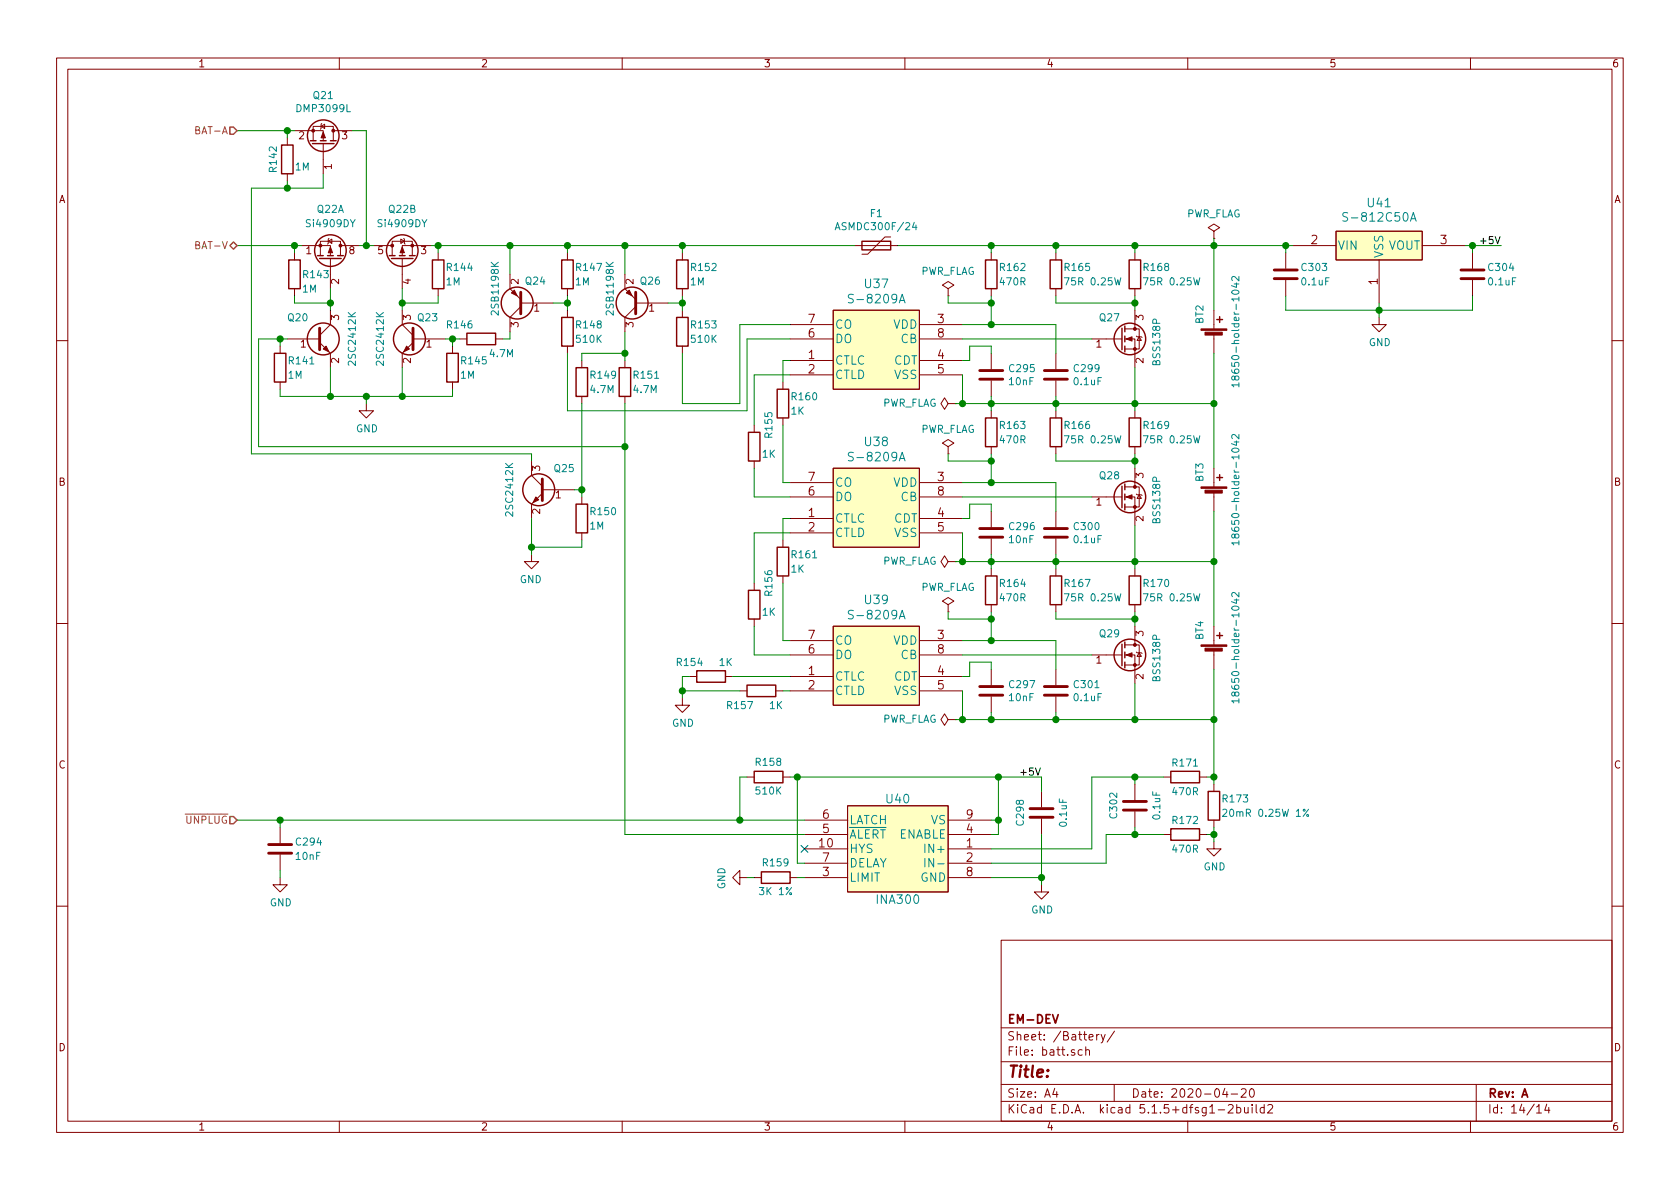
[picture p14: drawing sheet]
<svg xmlns="http://www.w3.org/2000/svg" width="297mm" height="210mm" viewBox="0 0 297 210" stroke-linecap="round" stroke-linejoin="round" font-family="sans-serif">
<defs><g id="words">
<text font-size="2.8" fill="#840000" x="178" y="190.5">Title:</text>
<g font-size="2.1" fill="#008484">
<text x="238.3" y="39.2">S-812C50A</text>
<text x="241.9" y="36.6">U41</text>
<text x="236.5" y="44.2">VIN</text>
<text x="244.6" y="45.7" transform="rotate(-90 244.6 45.7)">VSS</text>
<text x="245.4" y="44.2">VOUT</text>
<text x="150.7" y="53.6">S-8209A</text>
<text x="153" y="50.9">U37</text>
<text x="147.6" y="58.1">CO</text>
<text x="157.9" y="58.1">VDD</text>
<text x="147.6" y="64.5">CTLC</text>
<text x="147.6" y="60.7">DO</text>
<text x="158" y="64.5">CDT</text>
<text x="159.3" y="60.7">CB</text>
<text x="147.6" y="67">CTLD</text>
<text x="158.1" y="67">VSS</text>
<text x="150.7" y="81.6">S-8209A</text>
<text x="153" y="78.9">U38</text>
<text x="147.6" y="88.6">DO</text>
<text x="147.6" y="86.1">CO</text>
<text x="157.9" y="86.1">VDD</text>
<text x="159.3" y="88.6">CB</text>
<text x="147.6" y="92.4">CTLC</text>
<text x="147.6" y="95">CTLD</text>
<text x="158" y="92.4">CDT</text>
<text x="158.1" y="95">VSS</text>
<text x="153" y="106.8">U39</text>
<text x="150.7" y="109.5">S-8209A</text>
<text x="147.6" y="116.6">DO</text>
<text x="147.6" y="114">CO</text>
<text x="157.9" y="114">VDD</text>
<text x="159.3" y="116.6">CB</text>
<text x="147.6" y="120.4">CTLC</text>
<text x="147.6" y="122.9">CTLD</text>
<text x="158" y="120.4">CDT</text>
<text x="158.1" y="122.9">VSS</text>
<text x="156.8" y="142.1">U40</text>
<text x="150.1" y="148.3">ALERT</text>
<text x="150.1" y="145.8">LATCH</text>
<text x="158.8" y="148.3">ENABLE</text>
<text x="164.6" y="145.8">VS</text>
<text x="150.1" y="150.8">HYS</text>
<text x="150.1" y="155.9">LIMIT</text>
<text x="150.1" y="153.4">DELAY</text>
<text x="162.7" y="155.9">GND</text>
<text x="164.1" y="150.8">IN+</text>
<text x="164.6" y="153.4">IN-</text>
<text x="155.2" y="159.8">INA300</text>
</g>
<g font-size="2.1" fill="#840000">
<text x="231.8" y="43.2">2</text>
<text x="254.7" y="43.2">3</text>
<text x="243.6" y="50.4" transform="rotate(-90 243.6 50.4)">1</text>
<text x="142.9" y="59.7">6</text>
<text x="142.9" y="57.1">7</text>
<text x="165.8" y="57.1">3</text>
<text x="165.8" y="59.7">8</text>
<text x="142.9" y="63.5">1</text>
<text x="165.8" y="63.5">4</text>
<text x="142.9" y="66">2</text>
<text x="165.8" y="66">5</text>
<text x="142.9" y="87.6">6</text>
<text x="142.9" y="85.1">7</text>
<text x="165.8" y="85.1">3</text>
<text x="165.8" y="87.6">8</text>
<text x="142.9" y="91.4">1</text>
<text x="142.9" y="94">2</text>
<text x="165.8" y="91.4">4</text>
<text x="165.8" y="94">5</text>
<text x="142.9" y="113">7</text>
<text x="165.8" y="113">3</text>
<text x="142.9" y="119.4">1</text>
<text x="142.9" y="115.6">6</text>
<text x="165.8" y="119.4">4</text>
<text x="165.8" y="115.6">8</text>
<text x="142.9" y="121.9">2</text>
<text x="165.8" y="121.9">5</text>
<text x="144.9" y="149.9">10</text>
<text x="145.5" y="147.3">5</text>
<text x="145.5" y="144.8">6</text>
<text x="170.9" y="149.9">1</text>
<text x="170.9" y="147.3">4</text>
<text x="170.9" y="144.8">9</text>
<text x="145.5" y="154.9">3</text>
<text x="145.5" y="152.4">7</text>
<text x="170.9" y="152.4">2</text>
<text x="170.9" y="154.9">8</text>
<text x="178" y="184">Sheet: /Battery/</text>
<text x="178" y="181">EM-DEV</text>
<text x="178" y="186.7">File: batt.sch</text>
<text x="178" y="196.9">KiCad E.D.A. kicad 5.1.5+dfsg1-2build2</text>
<text x="178" y="194.1">Size: A4</text>
<text x="200" y="194.1">Date: 2020-04-20</text>
<text x="263" y="194.1">Rev: A</text>
<text x="263" y="196.9">Id: 14/14</text>
</g>
<g font-size="1.8" fill="#840000">
<text x="35" y="11.9">1</text>
<text x="85" y="11.9">2</text>
<text x="135" y="11.9">3</text>
<text x="185" y="11.9">4</text>
<text x="235" y="11.9">5</text>
<text x="285" y="11.9">6</text>
<text x="52.9" y="24.6">2</text>
<text x="58.7" y="29.9" transform="rotate(-90 58.7 29.9)">1</text>
<text x="60.5" y="24.6">3</text>
<text x="10.4" y="35.9">A</text>
<text x="285.4" y="35.9">A</text>
<text x="54.1" y="45">1</text>
<text x="61.7" y="45">8</text>
<text x="66.8" y="45">5</text>
<text x="74.4" y="45">3</text>
<text x="59.9" y="50.3" transform="rotate(-90 59.9 50.3)">2</text>
<text x="72.6" y="50.3" transform="rotate(-90 72.6 50.3)">4</text>
<text x="91.7" y="50.3" transform="rotate(-90 91.7 50.3)">2</text>
<text x="112" y="50.3" transform="rotate(-90 112 50.3)">2</text>
<text x="59.9" y="56.6" transform="rotate(-90 59.9 56.6)">3</text>
<text x="72.6" y="56.6" transform="rotate(-90 72.6 56.6)">3</text>
<text x="91.7" y="57.9" transform="rotate(-90 91.7 57.9)">3</text>
<text x="94.4" y="55.1">1</text>
<text x="112" y="57.9" transform="rotate(-90 112 57.9)">3</text>
<text x="114.8" y="55.1">1</text>
<text x="202.2" y="56.6" transform="rotate(-90 202.2 56.6)">3</text>
<text x="53.2" y="61.5">1</text>
<text x="59.9" y="64.2" transform="rotate(-90 59.9 64.2)">2</text>
<text x="72.6" y="64.2" transform="rotate(-90 72.6 64.2)">2</text>
<text x="75.4" y="61.5">1</text>
<text x="193.8" y="61.5">1</text>
<text x="202.2" y="64.2" transform="rotate(-90 202.2 64.2)">2</text>
<text x="95.5" y="83.3" transform="rotate(-90 95.5 83.3)">3</text>
<text x="10.4" y="85.9">B</text>
<text x="98.2" y="88.1">1</text>
<text x="193.8" y="89.4">1</text>
<text x="202.2" y="84.6" transform="rotate(-90 202.2 84.6)">3</text>
<text x="285.4" y="85.9">B</text>
<text x="95.5" y="90.9" transform="rotate(-90 95.5 90.9)">2</text>
<text x="202.2" y="92.2" transform="rotate(-90 202.2 92.2)">2</text>
<text x="202.2" y="112.5" transform="rotate(-90 202.2 112.5)">3</text>
<text x="193.8" y="117.3">1</text>
<text x="202.2" y="120.1" transform="rotate(-90 202.2 120.1)">2</text>
<text x="10.4" y="135.9">C</text>
<text x="285.4" y="135.9">C</text>
<text x="10.4" y="185.9">D</text>
<text x="285.4" y="185.9">D</text>
<text x="35" y="199.9">1</text>
<text x="85" y="199.9">2</text>
<text x="135" y="199.9">3</text>
<text x="185" y="199.9">4</text>
<text x="235" y="199.9">5</text>
<text x="285" y="199.9">6</text>
</g>
<g font-size="1.8" fill="#008484">
<text x="55.5" y="17.5">Q21</text>
<text x="52.7" y="19.8">DMP3099L</text>
<text x="48.9" y="30.3" transform="rotate(-90 48.9 30.3)">R142</text>
<text x="52.2" y="30.1">1M</text>
<text x="54.4" y="40.2">Si4909DY</text>
<text x="56.1" y="37.6">Q22A</text>
<text x="67.1" y="40.2">Si4909DY</text>
<text x="68.8" y="37.6">Q22B</text>
<text x="148.5" y="40.7">ASMDC300F/24</text>
<text x="153.9" y="38.4">F1</text>
<text x="209.7" y="38.4">PWR_FLAG</text>
<text x="79.1" y="47.9">R144</text>
<text x="102" y="47.9">R147</text>
<text x="122.3" y="47.9">R152</text>
<text x="176.9" y="47.9">R162</text>
<text x="188.4" y="47.9">R165</text>
<text x="202.3" y="47.9">R168</text>
<text x="230.3" y="47.9">C303</text>
<text x="263.3" y="47.9">C304</text>
<text x="53.5" y="51.7">1M</text>
<text x="53.7" y="49.2">R143</text>
<text x="78.9" y="50.5">1M</text>
<text x="93" y="50.3">Q24</text>
<text x="101.8" y="50.5">1M</text>
<text x="113.3" y="50.3">Q26</text>
<text x="122.1" y="50.5">1M</text>
<text x="162.7" y="48.6">PWR_FLAG</text>
<text x="176.9" y="50.5">470R</text>
<text x="188.8" y="50.5">75R 0.25W</text>
<text x="202.7" y="50.5">75R 0.25W</text>
<text x="230.3" y="50.5">0.1uF</text>
<text x="263.3" y="50.5">0.1uF</text>
<text x="51" y="56.8">Q20</text>
<text x="73.9" y="56.8">Q23</text>
<text x="79.2" y="58.1">R146</text>
<text x="88.2" y="55.4" transform="rotate(-90 88.2 55.4)">2SB1198K</text>
<text x="102" y="58.1">R148</text>
<text x="108.5" y="55.4" transform="rotate(-90 108.5 55.4)">2SB1198K</text>
<text x="122.3" y="58.1">R153</text>
<text x="194.5" y="56.8">Q27</text>
<text x="212.8" y="57.3" transform="rotate(-90 212.8 57.3)">BT2</text>
<text x="51.2" y="64.4">R141</text>
<text x="62.9" y="64.3" transform="rotate(-90 62.9 64.3)">2SC2412K</text>
<text x="67.9" y="64.3" transform="rotate(-90 67.9 64.3)">2SC2412K</text>
<text x="81.7" y="64.4">R145</text>
<text x="86.7" y="63.2">4.7M</text>
<text x="102" y="60.6">510K</text>
<text x="122.3" y="60.6">510K</text>
<text x="178.6" y="65.8">C295</text>
<text x="190" y="65.8">C299</text>
<text x="205.2" y="64.4" transform="rotate(-90 205.2 64.4)">BSS138P</text>
<text x="242" y="61.2">GND</text>
<text x="51" y="67">1M</text>
<text x="81.5" y="67">1M</text>
<text x="104.5" y="69.5">4.7M</text>
<text x="104.5" y="67">R149</text>
<text x="112.1" y="69.5">4.7M</text>
<text x="112.2" y="67">R151</text>
<text x="140.1" y="70.8">R160</text>
<text x="155.9" y="71.9">PWR_FLAG</text>
<text x="178.5" y="68.1">10nF</text>
<text x="190" y="68.1">0.1uF</text>
<text x="219.1" y="66.4" transform="rotate(-90 219.1 66.4)">18650-holder-1042</text>
<text x="62.9" y="76.4">GND</text>
<text x="136.6" y="77.3" transform="rotate(-90 136.6 77.3)">R155</text>
<text x="139.9" y="73.3">1K</text>
<text x="162.7" y="76.5">PWR_FLAG</text>
<text x="176.9" y="75.9">R163</text>
<text x="188.4" y="75.9">R166</text>
<text x="202.3" y="75.9">R169</text>
<text x="98.1" y="83.5">Q25</text>
<text x="134.8" y="80.9">1K</text>
<text x="176.9" y="78.4">470R</text>
<text x="188.8" y="78.4">75R 0.25W</text>
<text x="202.7" y="78.4">75R 0.25W</text>
<text x="194.5" y="84.8">Q28</text>
<text x="212.8" y="85.2" transform="rotate(-90 212.8 85.2)">BT3</text>
<text x="90.7" y="90.9" transform="rotate(-90 90.7 90.9)">2SC2412K</text>
<text x="104.3" y="93.6">1M</text>
<text x="104.5" y="91.1">R150</text>
<text x="178.6" y="93.7">C296</text>
<text x="190" y="93.7">C300</text>
<text x="205.2" y="92.3" transform="rotate(-90 205.2 92.3)">BSS138P</text>
<text x="219.1" y="94.3" transform="rotate(-90 219.1 94.3)">18650-holder-1042</text>
<text x="139.9" y="101.3">1K</text>
<text x="140.1" y="98.7">R161</text>
<text x="155.9" y="99.9">PWR_FLAG</text>
<text x="178.5" y="96.1">10nF</text>
<text x="190" y="96.1">0.1uF</text>
<text x="91.9" y="103.1">GND</text>
<text x="136.6" y="105.2" transform="rotate(-90 136.6 105.2)">R156</text>
<text x="162.7" y="104.5">PWR_FLAG</text>
<text x="176.9" y="103.8">R164</text>
<text x="176.9" y="106.3">470R</text>
<text x="188.4" y="103.8">R167</text>
<text x="188.8" y="106.3">75R 0.25W</text>
<text x="202.3" y="103.8">R170</text>
<text x="202.7" y="106.3">75R 0.25W</text>
<text x="134.8" y="108.9">1K</text>
<text x="194.5" y="112.7">Q29</text>
<text x="212.8" y="113.2" transform="rotate(-90 212.8 113.2)">BT4</text>
<text x="119.8" y="117.8">R154</text>
<text x="127.2" y="117.8">1K</text>
<text x="128.7" y="125.4">R157</text>
<text x="136.1" y="125.4">1K</text>
<text x="178.5" y="124">10nF</text>
<text x="178.6" y="121.7">C297</text>
<text x="190" y="124">0.1uF</text>
<text x="190" y="121.7">C301</text>
<text x="205.2" y="120.3" transform="rotate(-90 205.2 120.3)">BSS138P</text>
<text x="219.1" y="122.3" transform="rotate(-90 219.1 122.3)">18650-holder-1042</text>
<text x="118.8" y="128.5">GND</text>
<text x="155.9" y="127.8">PWR_FLAG</text>
<text x="133.8" y="135.4">R158</text>
<text x="207.4" y="135.6">R171</text>
<text x="133.8" y="140.5">510K</text>
<text x="207.4" y="140.6">470R</text>
<text x="216.3" y="141.9">R173</text>
<text x="52.5" y="149.5">C294</text>
<text x="181" y="145.8" transform="rotate(-90 181 145.8)">C298</text>
<text x="188.6" y="146" transform="rotate(-90 188.6 146)">0.1uF</text>
<text x="197.5" y="144.6" transform="rotate(-90 197.5 144.6)">C302</text>
<text x="205.2" y="144.8" transform="rotate(-90 205.2 144.8)">0.1uF</text>
<text x="207.4" y="145.7">R172</text>
<text x="217.1" y="144.4">20mR 0.25W 1%</text>
<text x="52.4" y="152.1">10nF</text>
<text x="135" y="153.2">R159</text>
<text x="207.4" y="150.8">470R</text>
<text x="212.8" y="153.9">GND</text>
<text x="47.7" y="160.3">GND</text>
<text x="128.2" y="157.3" transform="rotate(-90 128.2 157.3)">GND</text>
<text x="134.5" y="158.3">3K 1%</text>
<text x="182.3" y="161.5">GND</text>
</g>
<g font-size="1.8" fill="#848400">
<text x="34.9" y="23.7">BAT-A</text>
<text x="35" y="44.1">BAT-V</text>
<text x="32.9" y="145.7">UNPLUG</text>
</g>
<g font-size="1.8">
<text x="262.2" y="43.2">+5V</text>
<text x="180.9" y="137.2">+5V</text>
</g>
</g></defs>
<g fill="none" stroke="#840000" stroke-width=".18">
<path d="M10 10.3h277v189.9h-277zM12 12.2h273v186.1h-273zM60 10.3v1.9M110 10.3v1.9M160 10.3v1.9M210 10.3v1.9M260 10.3v1.9M50.8 24.4v1.2M50.8 30.7v1.3M52.1 23.1h5v1.8M55.4 24.9v-2.6h3.5v2.6M56.8 22.3l.6-.3v.7z"/>
<path d="M56.9 21.8l-.1 .2v.7l-.2 .2M57.1 25.4v5.3M58.9 23.1h3.3M50.8 59.9h5.7M52.1 44.7v1.3M52.1 51v1.3M53.3 43.4h5.1v1.8M56.6 45.2v-2.5h3.6v2.5M58 42.7l.7-.4v.7zM58.2 42.2l-.2 .1v.7l-.1 .2M58.4 45.7v5.3M58.4 54.9v2.5l-1.9 1.9"/>
<path d="M60.2 43.4h3.3M66 43.4h3.3M69.3 45.2v-2.5h3.6v2.5M70.9 42.3l.6 .4-.6 .3zM71.1 45.7v5.3M71.1 54.9v2.5l1.9 1.9M71.4 42.2l.1 .1v.7l.1 .2M73 59.9h5.7M76.2 43.4h-5.1v1.8M77.5 44.7v1.3M77.5 51v1.3M81.3 59.9h1.2"/>
<path d="M87.6 59.9h1.3M90.2 48.5v2.5l1.9 2M92.1 53.6h5.7M92.1 54.2l-1.9 1.9v2.6M100.3 44.7v1.3M100.3 51v1.3M100.3 54.9v1.2M110.5 48.5v2.5l1.9 2M112.4 54.2l-1.9 1.9v2.6M112.4 53.6h5.7M120.6 44.7v1.3M120.6 51v1.3"/>
<path d="M120.6 54.9v1.2M139.7 59.9h7.6M139.7 57.4h7.6M147.3 54.9h15.3v13.9h-15.3zM151.1 43.4h7.6M157.5 41.9h-1l-3.1 3.1h-1M162.6 59.9h7.6M162.6 57.4h7.6M167.6 51l1.1-.6-1.1-.6-1 .6 1 .6v1.3M167.6 52.3h.1M175.3 44.7v1.3M175.3 51v1.3"/>
<path d="M186.7 44.7v1.3M186.7 51v1.3M193 59.9h5.4M198.9 59.9h1.8v5.1M198.9 58.2h2.5v3.5h-2.5M200.7 44.7v1.3M200.7 51v1.3M200.7 54.9v3.3M200.9 59.4l.1 .2h.8l.1 .1M201.4 59.6l.4 .6h-.8zM214.6 40.9l1-.6-1-.7-1 .7 1 .6v1.3M214.6 42.2h.1"/>
<path d="M214.6 54.9v3.3M214.6 59.2v3.3M227.3 44.7v2.8M227.3 49.5v2.8M228.6 43.4h7.6M236.2 40.9h15.3v5.1h-15.3zM243.8 56.1v1.3h1.3l-1.3 1.3-1.2-1.3h1.2M243.8 46v7.6M251.5 43.4h7.6M260.3 44.7v2.8M260.3 49.5v2.8M10 60.2h2"/>
<path d="M49.5 61.2v1.3M49.5 67.6v1.2M56.5 60.6l1.9 1.9v2.5M64.8 71.4v1.2h1.2l-1.2 1.3-1.3-1.3h1.3M73 60.6l-1.9 1.9v2.5M80 61.2v1.3M80 67.6v1.2M100.3 61.2v1.3M102.9 63.7v1.3M102.9 70.1v1.3M110.5 63.7v1.3M110.5 70.1v1.3"/>
<path d="M120.6 61.2v1.3M133.3 75.2v1.2M138.4 67.6v1.2M138.4 73.9v1.3M139.7 63.7h7.6M139.7 66.3h7.6M162.6 63.7h7.6M162.6 66.3h7.6M167.6 71.4l-.6-1-.6 1 .6 1 .6-1h1.3M167.6 79l1.1-.6-1.1-.7-1 .7 1 .6v1.3M168.9 71.4h.1M175.3 62.5v2.8"/>
<path d="M175.3 67.3v2.8M175.3 72.6v1.3M175.3 79v1.3M186.7 62.5v2.8M186.7 67.3v2.8M186.7 72.6v1.3M186.7 79v1.3M200.7 72.6v1.3M200.7 79v1.3M285 60.2h2M94 98v1.3h-1.3l1.3 1.3 1.2-1.3h-1.2M94 81.5v2.6l1.9 1.9"/>
<path d="M95.9 87.2l-1.9 1.9v2.6M95.9 86.6h5.7M102.9 87.9v1.2M102.9 94.2v1.3M133.3 81.5v1.3M138.4 95.5v1.3M139.7 87.9h7.6M139.7 91.7h7.6M139.7 94.2h7.6M139.7 85.3h7.6M147.3 82.8h15.3v14h-15.3zM162.6 87.9h7.6"/>
<path d="M162.6 91.7h7.6M162.6 94.2h7.6M162.6 85.3h7.6M167.6 99.3l-.6-1-.6 1 .6 1 .6-1h1.3M167.6 80.3h.1M168.9 99.3h.1M175.3 90.4v2.8M175.3 95.2v2.8M186.7 90.4v2.8M186.7 95.2v2.8M193 87.9h5.4M198.9 87.9h1.8v5.1"/>
<path d="M198.9 86.1h2.5v3.6h-2.5M200.7 82.8v3.3M200.9 87.4l.1 .1h.8l.1 .1M201.4 87.5l.4 .6h-.8zM214.6 82.8v3.3M214.6 87.1v3.3M10 110.3h2M121.9 119.6h1.3M128.3 119.6h1.2M133.3 103.1v1.3M133.3 109.5v1.2M138.4 101.8v1.3"/>
<path d="M139.7 119.6h7.6M139.7 115.8h7.6M139.7 113.3h7.6M147.3 110.7h15.3v14h-15.3zM162.6 119.6h7.6M162.6 115.8h7.6M162.6 113.3h7.6M167.6 106.9l1.1-.6-1.1-.6-1 .6 1 .6v1.3M167.6 108.2h.1M175.3 100.6v1.2M175.3 106.9v1.3M175.3 118.4v2.8"/>
<path d="M186.7 100.6v1.2M186.7 106.9v1.3M186.7 118.4v2.8M193 115.8h5.4M198.9 115.8h1.8v5.1M198.9 114h2.5v3.6h-2.5M200.7 100.6v1.2M200.7 106.9v1.3M200.7 110.7v3.3M200.9 115.3l.1 .1h.8l.1 .2M201.4 115.4l.4 .7h-.8zM214.6 110.7v3.3"/>
<path d="M214.6 115.1v3.3M285 110.3h2M120.6 123.4v1.3h1.3l-1.3 1.3-1.2-1.3h1.2M130.8 122.2h1.3M132.1 137.4h1.2M137.2 122.2h1.2M138.4 137.4h1.3M139.7 122.2h7.6M162.6 122.2h7.6M167.6 127.2l-.6-1-.6 1 .6 1.1 .6-1.1h1.3M168.9 127.2h.1M175.3 123.2v2.8"/>
<path d="M184.1 139.9v2.8M186.7 123.2v2.8M200.7 138.7v2.8M205.7 137.4h1.3M212.1 137.4h1.3M214.6 138.7v1.2M49.5 155.2v1.3h1.3l-1.3 1.2-1.2-1.2h1.2M49.5 146.3v2.8M49.5 151.1v2.8M130.8 155.2v-1.3l-1.3 1.3 1.3 1.3v-1.3h1.3M133.3 155.2h1.3M139.7 155.2h1.3"/>
<path d="M142.2 155.2h7.7M142.2 150.1h7.7M142.2 152.6h7.7M142.2 147.6h7.7M142.2 145h7.7M149.9 142.5h17.7v15.2h-17.7zM167.6 155.2h7.7M167.6 150.1h7.7M167.6 152.6h7.7M167.6 147.6h7.7M167.6 145h7.7M184.1 156.5v1.2h1.3l-1.3 1.3-1.2-1.3h1.2"/>
<path d="M184.1 144.8v2.8M200.7 143.5v2.8M205.7 147.6h1.3M212.1 147.6h1.3M214.6 148.8v1.3h1.3l-1.3 1.3-1.2-1.3h1.2M214.6 145v1.3M10 160.2h2M177 166.3h108v32h-108zM285 160.2h2M60 198.3v1.9M110 198.3v1.9M160 198.3v1.9"/>
<path d="M177 194.8h108M177 191.8h108M177 187.8h108M177 181.8h108M186.5 192.5l-.4 1h1M186.8 193v1M191.3 185.7l-.4-.1-.3 .3 .1 .6 .2 .1 .4-.1M192 185.7a.37 .37 0 0 1 .6 .1v.8M192 185.1v1.5M192.6 183.4l.7-.1-.1-.3-.4-.1-.2 .2v.7h.6M193.9 182.9v1M194.3 182.9l-.4 .3"/>
<path d="M194.7 182.9l.3 1M195.4 182.9l-.5 1.4-.2 .1M197 191.8v3M197.1 182.3l-1.3 2M210 198.3v1.9M215.4 196.3h1.1M216.6 192.5l-.4 1h.9M216.9 193v1M217.2 195.5l.2-.2h.4l.2 .5-.9 1h.9M217.7 193.5h1.1M218.7 195.9l.4-.1 .3 .3-.1 .6h-.6M218.7 195.3v1.5"/>
<path d="M219.5 192.7l.2-.2h.3l.3 .2v.3v.2l-.9 .8h.9M220 195.8l.1 .9 .3 .1 .3-.1M220.7 195.8v1M221.1 192.6l.2-.1a.8 .8 0 0 1 .5 .8 .8 .8 0 0 1-.5 .7 1 1 0 0 1-.2-1.4zM221.4 195.3v.2M221.4 195.8v1M222.1 195.3v1.3l.2 .2M223.5 195.9l-.4-.1-.3 .3 .1 .6 .2 .1 .4-.1M223.5 195.3v1.5M224.2 195.5l.2-.2h.3l.3 .5-.9 1h.9M260 198.3v1.9M261 191.8v6.5"/>
<path d="M271.7 195.8l.4-.5v1.5M271.7 196.8h.8M273.5 195.2l-.4 1.1h.9M273.8 195.8v1"/>
</g>
<path d="M186.1 179.4l.5 1.5 .5-1.5" fill="none" stroke="#840000" stroke-width=".3"/>
<g fill="none" stroke="#840000" stroke-width=".25">
<path d="M49.8 25.6h2v5.1h-2zM54.9 24.9h1M55.2 25.4h3.9M56.6 24.9h1.1M58.4 24.9h1M51.1 46h2v5h-2zM56.1 45.2h1M56.5 45.7h3.8M57.9 45.2h1M59.7 45.2h1M68.8 45.2h1M69.2 45.7h3.8"/>
<path d="M70.6 45.2h1M72.4 45.2h1M76.5 46h2v5h-2zM82.5 58.9h5.1v2.1h-5.1zM99.3 46h2v5h-2zM99.3 56.1h2v5.1h-2zM119.6 46h2.1v5h-2.1zM119.6 56.1h2.1v5.1h-2.1zM152.4 42.7h5.1v1.5h-5.1zM174.2 46h2.1v5h-2.1zM185.7 46h2v5h-2zM198.4 58v3.8"/>
<path d="M198.9 57.7v1M198.9 59.4v1M199.6 46h2.1v5h-2.1zM215.1 56.5h1.1M215.6 56v1M48.5 62.5h2v5.1h-2zM79 62.5h2v5.1h-2zM101.9 65h2v5.1h-2zM109.5 65h2v5.1h-2zM132.3 76.4h2.1v5.1h-2.1zM137.4 68.8h2v5.1h-2zM174.2 73.9h2.1v5.1h-2.1z"/>
<path d="M185.7 73.9h2v5.1h-2zM198.9 61.2v1M199.6 73.9h2.1v5.1h-2.1zM101.9 89.1h2v5.1h-2zM137.4 96.8h2v5h-2zM198.4 86v3.8M198.9 85.6v1M198.9 87.4v1M198.9 89.1v1.1M215.1 84.4h1.1M215.6 83.9v1.1M123.2 118.6h5.1v2h-5.1z"/>
<path d="M132.3 104.4h2.1v5.1h-2.1zM174.2 101.8h2.1v5.1h-2.1zM185.7 101.8h2v5.1h-2zM198.4 113.9v3.8M198.9 113.5v1M198.9 115.3v1M198.9 117.1v1M199.6 101.8h2.1v5.1h-2.1zM215.1 112.4h1.1M215.6 111.9v1M132.1 121.2h5.1v2h-5.1zM133.3 136.4h5.1v2h-5.1z"/>
<path d="M207 136.4h5.1v2h-5.1zM213.6 139.9h2v5.1h-2zM134.6 154.2h5.1v2h-5.1zM207 146.6h5.1v2h-5.1z"/>
<circle cx="57.1" cy="24" r="2.79"/>
<circle cx="57.1" cy="59.9" r="2.82"/>
<circle cx="58.4" cy="44.3" r="2.79"/>
<circle cx="71.1" cy="44.3" r="2.79"/>
<circle cx="72.4" cy="59.9" r="2.82"/>
<circle cx="91.4" cy="53.6" r="2.82"/>
<circle cx="111.8" cy="53.6" r="2.82"/>
<circle cx="199.8" cy="59.9" r="2.79"/>
<circle cx="95.2" cy="86.6" r="2.82"/>
<circle cx="199.8" cy="87.9" r="2.79"/>
<circle cx="199.8" cy="115.8" r="2.79"/>
</g>
<g fill="none" stroke="#008484" stroke-width=".18">
<path d="M161.6 39.3l-.3 .9h.8M162 39.8v.8M238.3 37.7a.62 .62 0 0 0-.8 0v.5l.6 .2 .2 .4-.3 .3-.6-.1M249.4 39.1l.5-1.5 .5 1.5M249.5 38.7h.7M147.7 40.6l.4-1.2 .4 1.2M147.8 40.3h.6M150.9 52.1a.68 .68 0 0 0-.8 .1v.4l.7 .4v.4a.62 .62 0 0 1-.8 .1M159 53.6l.5-1.6 .5 1.6M159.1 53.1h.8M188.2 49.1h.8l-.5 1.3M202.2 49.1h.8l-.5 1.3"/>
<path d="M218.2 50.2h.8M218.6 50v.8l-.9-.3M219 48.9v.8l-.7-.8h-.2h-.2l-.1 .2 .1 .5M188.2 77.1h.8l-.5 1.2M202.2 77.1h.8l-.5 1.2M218.2 78.2h.8M218.3 66.7l.3-.2h.2l.2 .2v.4l-.2 .1-.4-.1-.2-.6h-.3l-.1 .2 .1 .5h.3l.1-.2M218.6 78v.8l-.9-.3M219 68.1h-1.2l.3 .3M219 76.8v.8l-.7-.7-.2-.1-.2 .1-.1 .2 .1 .5M219 67.7v.7M150.9 80.1a.68 .68 0 0 0-.8 0v.5l.7 .3v.5a.62 .62 0 0 1-.8 0"/>
<path d="M159 81.5l.5-1.5 .5 1.5M159.1 81.1h.8M218.3 94.7l.3-.3h.2l.2 .3v.3l-.2 .1-.4-.1-.2-.5h-.3l-.1 .2 .1 .4h.3l.1-.2M219 96h-1.2l.3 .4M219 95.6v.8M150.9 108a.68 .68 0 0 0-.8 0v.5l.7 .4v.4a.62 .62 0 0 1-.8 .1M159 109.4l.5-1.5 .5 1.5M159.1 109h.8M188.2 105h.8l-.5 1.3M202.2 105h.8l-.5 1.3M218.2 106.1h.8M218.6 105.9v.8l-.9-.3"/>
<path d="M219 104.8v.8l-.7-.8h-.2h-.2l-.1 .2 .1 .5M218.3 122.6l.3-.2h.2l.2 .2v.4l-.2 .1-.4-.1-.2-.6h-.3l-.1 .2 .1 .4h.3l.1-.1M219 123.9h-1.2l.3 .4M219 123.6v.7M163.5 149.3v1.5M163.5 151.8v1.5M216.2 143.2l.5-.1 .2 .4v.2l-.8 .7h.8M231.4 143.1l-1 1.3"/>
<circle cx="231.2" cy="144.2" r=".18"/>
</g>
<g fill="none" stroke="#840000" stroke-width=".51">
<path d="M56.5 58v3.8M73 58v3.8M92.1 51.7v3.8M112.4 51.7v3.8M225.3 49.3h4.1M225.3 47.7h4.1M258.3 49.3h4.1M258.3 47.7h4.1M173.2 67.1h4.1M173.2 65.5h4.1M184.7 67.1h4M184.7 65.5h4"/>
<path d="M95.9 84.7v3.8M173.2 95h4.1M173.2 93.5h4.1M184.7 95h4M184.7 93.5h4M173.2 122.9h4.1M173.2 121.4h4.1M184.7 122.9h4M184.7 121.4h4M47.5 150.9h4.1M47.5 149.3h4.1M182.1 144.5h4.1"/>
<path d="M182.1 143h4.1M198.6 143.3h4.1M198.6 141.7h4.1"/>
</g>
<g fill="#840000" stroke="#840000" stroke-width=".18">
<path d="M71.1 43.7l.4 1h-.8z"/>
<path d="M58.4 43.7l.4 1h-.8z"/>
<path d="M94.7 87.9l.5 .5-1 .5z"/>
<path d="M57.1 23.4l.4 1h-.7z"/>
<path d="M110.7 51.8l.6-.5 .5 1z"/>
<path d="M57.7 61.2l.5 1-1.1-.5z"/>
<path d="M71.9 61.2l.5 .5-1 .5z"/>
<path d="M212.3 58.2h4.6v.2h-4.6z"/>
<path d="M213.1 58.7h3v.6h-3z"/>
<path d="M199.1 59.9l1.1-.3v.7z"/>
<path d="M199.1 87.9l1.1-.4v.8z"/>
<path d="M212.3 86.1h4.6v.3h-4.6z"/>
<path d="M213.1 86.7h3v.5h-3z"/>
<path d="M199.1 115.8l1.1-.4v.8z"/>
<path d="M90.4 51.8l.5-.5 .5 1z"/>
<path d="M212.3 114h4.6v.3h-4.6z"/>
<path d="M213.1 114.6h3v.5h-3z"/>
<circle cx="72.9" cy="43.4" r=".25"/>
<circle cx="69.3" cy="43.4" r=".25"/>
<circle cx="56.6" cy="43.4" r=".25"/>
<circle cx="60.2" cy="43.4" r=".25"/>
<circle cx="55.4" cy="23.1" r=".25"/>
<circle cx="58.9" cy="23.1" r=".25"/>
<circle cx="200.7" cy="61.7" r=".25"/>
<circle cx="200.7" cy="58.2" r=".25"/>
<circle cx="200.7" cy="89.7" r=".25"/>
<circle cx="200.7" cy="86.1" r=".25"/>
<circle cx="200.7" cy="117.6" r=".25"/>
<circle cx="200.7" cy="114" r=".25"/>
</g>
<g fill="#ffffc2" stroke="#ffffc2" stroke-width=".18">
<path d="M147.3 54.9h15.3v13.9h-15.3z"/>
<path d="M236.2 40.9h15.3v5.1h-15.3z"/>
<path d="M149.9 142.5h17.7v15.2h-17.7z"/>
<path d="M147.3 110.7h15.3v14h-15.3z"/>
<path d="M147.3 82.8h15.3v14h-15.3z"/>
</g>
<g fill="none" stroke="#008400" stroke-width=".18">
<path d="M41.9 23.1h10.2M50.8 23.1v1.3M50.8 32v1.3M57.1 30.7v2.6h-12.7v47h49.6v1.2M62.2 23.1h2.6v20.3M41.9 43.4h11.4M49.5 59.9v1.3M50.8 59.9h-5.1v19.1h64.8M52.1 52.3v1.3h6.3M52.1 43.4v1.3M58.4 51v3.9M63.5 43.4h2.5"/>
<path d="M71.1 51v3.9M76.2 43.4h74.9M77.5 52.3v1.3h-6.4M77.5 43.4v1.3M78.7 59.9h2.6M80 59.9v1.3M90.2 58.7v1.2h-1.3M90.2 43.4v5.1M97.8 53.6h2.5M100.3 43.4v1.3M100.3 52.3v2.6M110.5 43.4v5.1"/>
<path d="M110.5 58.7v5M118.1 53.6h2.5M120.6 43.4v1.3M120.6 52.3v2.6M139.7 57.4h-8.9v14h-10.2v-8.9M139.7 59.9h-7.6v12.7h-31.8v-10.1M158.7 43.4h69.9M167.6 52.3v1.3h7.7M170.2 57.4h16.5v5.1M170.2 59.9h22.8M175.3 43.4v1.3M175.3 52.3v5.1"/>
<path d="M186.7 43.4v1.3M186.7 52.3v1.3h14M200.7 43.4v1.3M200.7 52.3v2.6M214.6 42.2v12.7M227.3 43.4v1.3M227.3 52.3v2.6h33v-2.6M243.8 53.6v2.5M259.1 43.4h6.3M260.3 43.4v1.3M49.5 68.8v1.3h30.5v-1.3M58.4 65v5.1"/>
<path d="M64.8 70.1v1.3M71.1 65v5.1M102.9 71.4v16.5M110.5 71.4v76.2h31.7M110.5 62.5h-7.6v1.2M138.4 75.2v10.1h1.3M139.7 63.7h-1.3v3.9M139.7 66.3h-6.4v8.9M168.9 71.4h45.7M170.2 66.3v5.1M175.3 62.5v-1.3h-3.9v2.5h-1.2M175.3 70.1v2.5"/>
<path d="M186.7 70.1v2.5M200.7 65v7.6M214.6 62.5v20.3M94 91.7v6.3M101.6 86.6h1.3M102.9 95.5v1.3h-8.9M133.3 82.8v5.1h6.4M139.7 91.7h-1.3v3.8M139.7 94.2h-6.4v8.9M167.6 80.3v1.2h7.7M168.9 99.3h45.7M170.2 85.3h16.5v5.1"/>
<path d="M170.2 94.2v5.1M170.2 87.9h22.8M175.3 80.3v5M175.3 90.4v-1.3h-3.9v2.6h-1.2M175.3 98v2.6M186.7 80.3v1.2h14M186.7 98v2.6M200.7 80.3v2.5M200.7 93v7.6M214.6 90.4v20.3M121.9 119.6h-1.3v3.8M129.5 119.6h10.2"/>
<path d="M133.3 110.7v5.1h6.4M138.4 103.1v10.2h1.3M167.6 108.2v1.3h7.7M170.2 113.3h16.5v5.1M170.2 115.8h22.8M175.3 108.2v5.1M175.3 118.4v-1.3h-3.9v2.5h-1.2M186.7 108.2v1.3h14M200.7 108.2v2.5M214.6 118.4v20.3M120.6 122.2h10.2M132.1 137.4h-1.3v7.6"/>
<path d="M138.4 122.2h1.3M139.7 137.4h44.4v2.5M141 137.4v15.2h1.2M168.9 127.2h45.7M170.2 122.2v5M175.3 126v1.2M176.5 137.4v10.2h-1.2M186.7 126v1.2M200.7 120.9v6.3M200.7 137.4v1.3M205.7 137.4h-12.7v12.7h-17.7M213.4 137.4h1.2"/>
<path d="M41.9 145h100.3M49.5 145v1.3M49.5 153.9v1.3M132.1 155.2h1.2M141 155.2h1.2M175.3 155.2h8.8M175.3 145h1.2M184.1 147.6v8.9M200.7 146.3v1.3M205.7 147.6h-10.1v5h-20.3M213.4 147.6h1.2M214.6 146.3v2.5"/>
</g>
<path d="M40.6 22.5h.7l.6 .6-.6 .6h-.7zM41.3 42.8l.6 .6-.6 .7-.7-.7zM40.6 144.4h.7l.6 .6-.6 .7h-.7z" fill="none" stroke="#848400" stroke-width=".25"/>
<g fill="#008400" stroke="#008400" stroke-width=".25">
<circle cx="49.5" cy="59.9" r=".51"/>
<circle cx="200.7" cy="109.5" r=".51"/>
<circle cx="110.5" cy="43.4" r=".51"/>
<circle cx="130.8" cy="145" r=".51"/>
<circle cx="175.3" cy="99.3" r=".51"/>
<circle cx="49.5" cy="145" r=".51"/>
<circle cx="200.7" cy="137.4" r=".51"/>
<circle cx="175.3" cy="85.3" r=".51"/>
<circle cx="175.3" cy="81.5" r=".51"/>
<circle cx="186.7" cy="99.3" r=".51"/>
<circle cx="175.3" cy="109.5" r=".51"/>
<circle cx="260.3" cy="43.4" r=".51"/>
<circle cx="200.7" cy="99.3" r=".51"/>
<circle cx="214.6" cy="43.4" r=".51"/>
<circle cx="175.3" cy="53.6" r=".51"/>
<circle cx="227.3" cy="43.4" r=".51"/>
<circle cx="120.7" cy="43.4" r=".51"/>
<circle cx="170.2" cy="71.4" r=".51"/>
<circle cx="200.7" cy="81.5" r=".51"/>
<circle cx="243.8" cy="54.9" r=".51"/>
<circle cx="170.2" cy="127.2" r=".51"/>
<circle cx="170.2" cy="99.3" r=".51"/>
<circle cx="214.6" cy="127.2" r=".51"/>
<circle cx="200.7" cy="147.6" r=".51"/>
<circle cx="175.3" cy="43.4" r=".51"/>
<circle cx="214.6" cy="137.4" r=".51"/>
<circle cx="100.3" cy="43.4" r=".51"/>
<circle cx="110.5" cy="79" r=".51"/>
<circle cx="71.1" cy="70.1" r=".51"/>
<circle cx="110.5" cy="62.5" r=".51"/>
<circle cx="64.8" cy="43.4" r=".51"/>
<circle cx="58.4" cy="53.6" r=".51"/>
<circle cx="71.1" cy="53.6" r=".51"/>
<circle cx="176.5" cy="145" r=".51"/>
<circle cx="120.7" cy="122.2" r=".51"/>
<circle cx="200.7" cy="53.6" r=".51"/>
<circle cx="214.6" cy="71.4" r=".51"/>
<circle cx="200.7" cy="43.4" r=".51"/>
<circle cx="214.6" cy="99.3" r=".51"/>
<circle cx="141" cy="137.4" r=".51"/>
<circle cx="186.7" cy="43.4" r=".51"/>
<circle cx="176.5" cy="137.4" r=".51"/>
<circle cx="184.2" cy="155.2" r=".51"/>
<circle cx="186.7" cy="127.2" r=".51"/>
<circle cx="200.7" cy="127.2" r=".51"/>
<circle cx="58.4" cy="70.1" r=".51"/>
<circle cx="120.7" cy="53.6" r=".51"/>
<circle cx="214.6" cy="147.6" r=".51"/>
<circle cx="175.3" cy="57.4" r=".51"/>
<circle cx="100.3" cy="53.6" r=".51"/>
<circle cx="200.7" cy="71.4" r=".51"/>
<circle cx="175.3" cy="127.2" r=".51"/>
<circle cx="50.8" cy="23.1" r=".51"/>
<circle cx="90.2" cy="43.4" r=".51"/>
<circle cx="50.8" cy="33.3" r=".51"/>
<circle cx="186.7" cy="71.4" r=".51"/>
<circle cx="175.3" cy="71.4" r=".51"/>
<circle cx="80" cy="59.9" r=".51"/>
<circle cx="77.5" cy="43.4" r=".51"/>
<circle cx="94" cy="96.8" r=".51"/>
<circle cx="52.1" cy="43.4" r=".51"/>
<circle cx="175.3" cy="113.3" r=".51"/>
<circle cx="64.8" cy="70.1" r=".51"/>
<circle cx="102.9" cy="86.6" r=".51"/>
</g>
<path d="M141.6 149.5l1.2 1.2M142.8 149.5l-1.2 1.2" fill="none" stroke="#000084" stroke-width=".18"/>
<use href="#words"/>
</svg>
